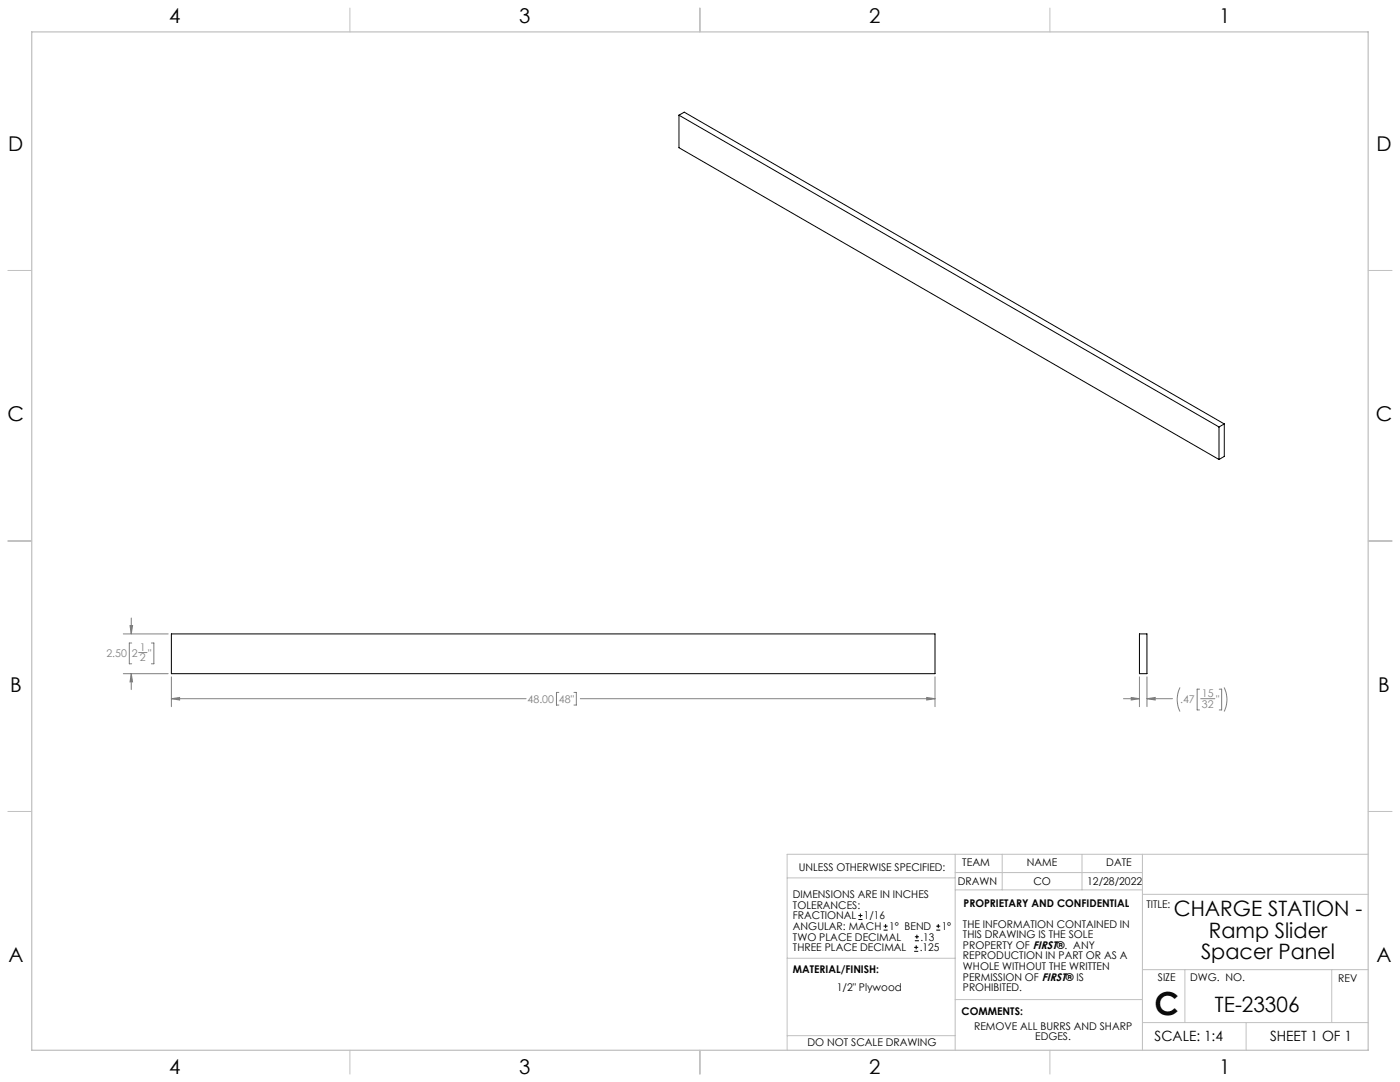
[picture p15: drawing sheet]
<svg xmlns="http://www.w3.org/2000/svg" width="559mm" height="432mm" viewBox="0 0 559 432" stroke-linecap="round" stroke-linejoin="round" font-family="sans-serif">
<defs><g id="words">
<text font-size="12.7" x="460.9" y="405.2">C</text>
<g font-size="8.5">
<text x="468.5" y="365.7">CHARGE STATION -</text>
<text x="482.5" y="374.2">Ramp Slider</text>
<text x="479.4" y="382.6">Spacer Panel</text>
<text x="485" y="404">TE-23306</text>
</g>
<g font-size="8.1">
<text x="67.6" y="9.3">4</text>
<text x="207.3" y="9.3">3</text>
<text x="347" y="9.3">2</text>
<text x="486.7" y="9.3">1</text>
<text x="3.3" y="60.1">D</text>
<text x="549.4" y="60.1">D</text>
<text x="3" y="168">C</text>
<text x="549.1" y="168">C</text>
<text x="4" y="276">B</text>
<text x="550.1" y="276">B</text>
<text x="3.3" y="383.9">A</text>
<text x="549.4" y="383.9">A</text>
<text x="67.6" y="428.4">4</text>
<text x="207.3" y="428.4">3</text>
<text x="347" y="428.4">2</text>
<text x="486.7" y="428.4">1</text>
</g>
<g font-size="5.6">
<text x="460.9" y="415.2">SCALE: 1:4</text>
<text x="507" y="415.2">SHEET 1 OF 1</text>
</g>
<g font-size="4.2" fill="#808080">
<text x="42.4" y="262.1">2.50</text>
<text x="52.6" y="262.1">2</text>
<text x="55.9" y="259.8">1</text>
<text x="55.9" y="264">2</text>
<text x="59.1" y="262.1">&quot;</text>
<text x="210.6" y="280.4">48.00</text>
<text x="223.1" y="280.4">48&quot;</text>
<text x="471" y="280.5">.47</text>
<text x="479.7" y="278.2">15</text>
<text x="485.4" y="280.5">&quot;</text>
<text x="479.7" y="282.4">32</text>
</g>
<g font-size="4.2">
<text x="318.8" y="347.7">UNLESS OTHERWISE SPECIFIED:</text>
<text x="384.1" y="345.5">TEAM</text>
<text x="409.9" y="345.7">NAME</text>
<text x="441.6" y="345.7">DATE</text>
<text x="382.3" y="353.3">DRAWN</text>
<text x="412.5" y="353.3">CO</text>
<text x="433.9" y="353.3">12/28/2022</text>
<text x="316.5" y="358.5">DIMENSIONS ARE IN INCHES</text>
<text x="316.5" y="362.7">TOLERANCES:</text>
<text x="384.6" y="361.9">PROPRIETARY AND CONFIDENTIAL</text>
<text x="457.6" y="362.3">TITLE:</text>
<text x="316.5" y="371.2">ANGULAR: MACH</text>
<text x="316.5" y="366.9">FRACTIONAL</text>
<text x="344.8" y="366.9">1/16</text>
<text x="354.9" y="371.2">1° BEND</text>
<text x="375.9" y="371.2">1°</text>
<text x="384.4" y="370.2">THE INFORMATION CONTAINED IN</text>
<text x="316.5" y="375.4">TWO PLACE DECIMAL</text>
<text x="367.4" y="375.4">.13</text>
<text x="384.4" y="374.4">THIS DRAWING IS THE SOLE</text>
<text x="316.5" y="379.6">THREE PLACE DECIMAL</text>
<text x="367.1" y="379.6">.125</text>
<text x="384.4" y="378.6">PROPERTY OF FIRST®. ANY</text>
<text x="384.4" y="382.9">REPRODUCTION IN PART OR AS A</text>
<text x="316.5" y="388.4">MATERIAL/FINISH:</text>
<text x="384.4" y="387.1">WHOLE WITHOUT THE WRITTEN</text>
<text x="334" y="395.6">1/2&quot; Plywood</text>
<text x="384.4" y="391.3">PERMISSION OF FIRST® IS</text>
<text x="384.4" y="395.6">PROHIBITED.</text>
<text x="462.2" y="391.3">SIZE</text>
<text x="475.1" y="391.3">DWG. NO.</text>
<text x="534.1" y="391.8">REV</text>
<text x="383.8" y="405.1">COMMENTS:</text>
<text x="388.8" y="410.9">REMOVE ALL BURRS AND SHARP</text>
<text x="322.3" y="417.6">DO NOT SCALE DRAWING</text>
<text x="413.2" y="415.2">EDGES.</text>
</g>
</g></defs>
<g fill="none" stroke="#c0c0c0" stroke-width=".4">
<path d="M139.7 3.2v9.5M279.4 3.2v9.5M419.1 3.2v9.5M3.1 107.9h9.6M546.1 107.9h9.5M3.1 215.9h9.6M546.1 215.9h9.5M3.1 323.8h9.6M546.1 323.8h9.5M314.2 350.3h67M381.2 340.9v78.2M381.2 355.1h74.8"/>
<path d="M381.2 348.2h74.8M400 340.9v14.2M431.9 340.9v14.2M456 340.9v78.2M456 356.9h90.1M546.1 340.9h-231.9v78.2M314.2 382.4h67.2M381.2 398.9h74.8M456 387h90.1M472.9 387v21.1M531.6 387v21.1M139.7 419.1v9.6"/>
<path d="M279.4 419.1v9.6M314.2 413.3h67M419.1 419.1v9.6M456 408.1h90.1M497.4 408.1v11"/>
</g>
<path d="M12.7 12.7h533.4v406.4h-533.4z" fill="none" stroke="#c0c0c0" stroke-width=".5"/>
<path d="M271 46l215.6 124.4M271 46l2.1-1.2 215.6 124.4M271 46v12.9l215.6 124.5M486.6 170.4v13M488.7 169.2l-2.1 1.2M488.7 169.2v12.9l-2.1 1.3M68.4 253h304.8v15.9h-304.8zM454.8 253h3v15.9h-3z" fill="none" stroke="#000" stroke-width=".4"/>
<g fill="none" stroke="#808080" stroke-width=".4">
<path d="M49.2 253h17.9M51.9 249.7h1l-.5 3.3zM52.4 246.6v6.4M52.6 256.6h-1v8.3h1M60.4 256.6h1v8.3h-1M49.2 268.9h17.9M52.4 268.9l.5 3.2h-1zM52.4 268.9v6.3M55.4 260.4h3.3M68.4 278.8l3.3-.5v1.1zM68.4 270.1v11.9M68.4 278.8h141.6"/>
<path d="M223.1 276.3h-1v5.1h1M229.1 276.3h.9v5.1h-.9M231.6 278.8h141.6M369.9 278.3l3.3 .5-3.3 .6zM373.2 270.1v11.9M448.5 278.8h6.3M451.5 278.3l3.3 .5-3.3 .6zM454.8 270.1v11.9M457.8 278.8h10.2M457.8 270.1v11.9M457.8 278.8l3.3-.5v1.1zM471 274.4a10.7 10.7 0 0 0 0 9.6"/>
<path d="M478.8 275h-1v8.3h1M479.2 278.8h5.7M486.7 275h.9v8.3h-.9M488.6 274.4a10.7 10.7 0 0 1 0 9.6"/>
</g>
<path d="M68.4 278.8l3.3-.5v1.1zM369.9 278.3l3.3 .5-3.3 .6zM51.9 249.7h1l-.5 3.3zM52.4 268.9l.5 3.2h-1zM451.5 278.3l3.3 .5-3.3 .6zM457.8 278.8l3.3-.5v1.1z" fill="#808080"/>
<g fill="none" stroke="#000" stroke-width=".4">
<path d="M342.6 367h1.6M342.6 365.4h1.6M343.4 364.6v1.5M352.7 371.2h1.6M352.7 369.6h1.6M353.5 368.8v1.6M364.9 379.7h1.6M364.9 378.1h1.6M365.2 375.4h1.6M365.2 373.8h1.6M365.7 377.3v1.5M366 373v1.6"/>
<path d="M373.7 371.2h1.6M373.7 369.6h1.6M374.5 368.8v1.6"/>
</g>
<use href="#words"/>
</svg>
